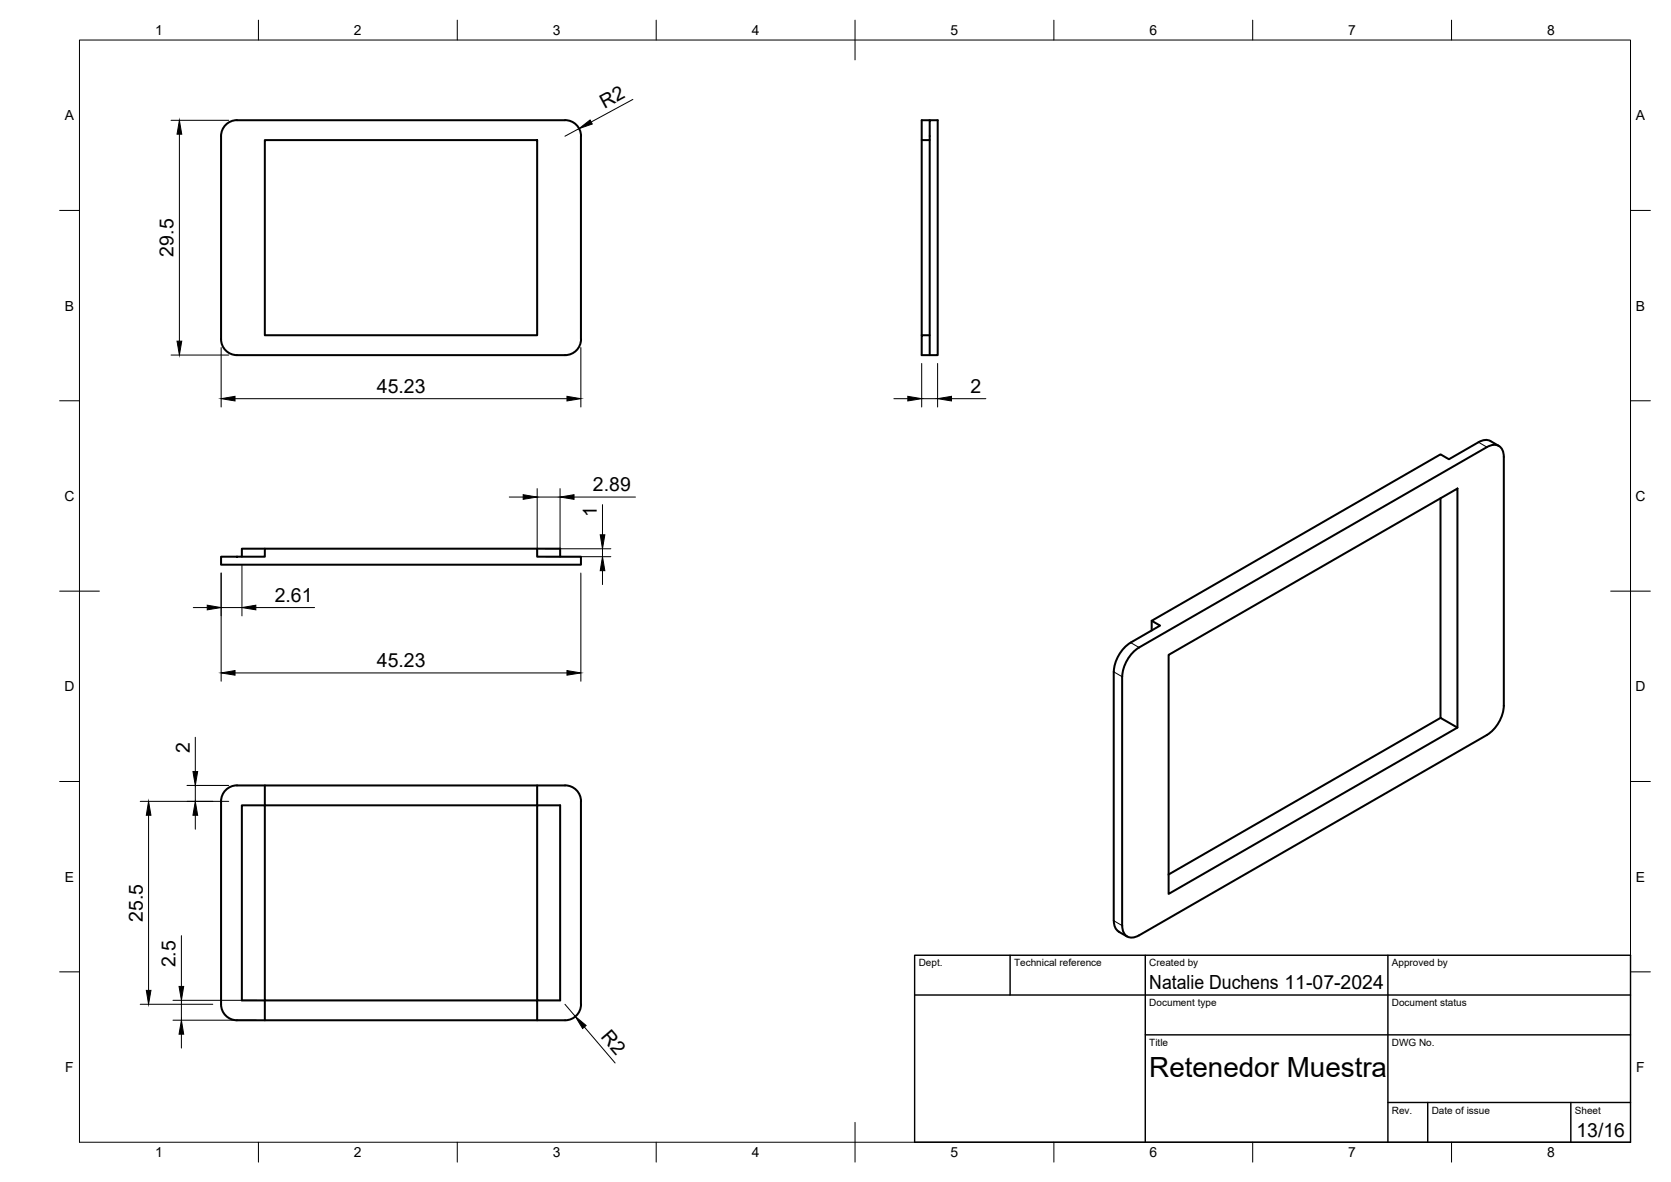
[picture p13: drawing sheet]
<svg xmlns="http://www.w3.org/2000/svg" width="420mm" height="297mm" viewBox="0 0 420 297" stroke-linecap="round" stroke-linejoin="round" font-family="sans-serif">
<defs><g id="words">
<text font-size="7" x="289" y="270.6">Retenedor Muestra</text>
<g font-size="4.9">
<text x="152" y="27.3" transform="rotate(-28 152 27.3)">R2</text>
<text x="43.6" y="64.5" transform="rotate(-90 43.6 64.5)">29.5</text>
<text x="94.8" y="98.7">45.23</text>
<text x="244" y="98.8">2</text>
<text x="149.1" y="123.5">2.89</text>
<text x="150.1" y="130" transform="rotate(-90 150.1 130)">1</text>
<text x="69.1" y="151.2">2.61</text>
<text x="94.8" y="167.6">45.23</text>
<text x="47.7" y="189.1" transform="rotate(-90 47.7 189.1)">2</text>
<text x="35.9" y="231.6" transform="rotate(-90 35.9 231.6)">25.5</text>
<text x="44.2" y="243.1" transform="rotate(-90 44.2 243.1)">2.5</text>
<text x="289" y="248.5">Natalie Duchens 11-07-2024</text>
<text x="150.9" y="260.6" transform="rotate(49 150.9 260.6)">R2</text>
<text x="396.4" y="285.7">13/16</text>
</g>
<g font-size="3.5">
<text x="39" y="8.8">1</text>
<text x="89" y="8.8">2</text>
<text x="139" y="8.8">3</text>
<text x="189" y="8.8">4</text>
<text x="239" y="8.8">5</text>
<text x="289" y="8.8">6</text>
<text x="339" y="8.8">7</text>
<text x="389" y="8.8">8</text>
<text x="16.3" y="30.2">A</text>
<text x="411.3" y="30.2">A</text>
<text x="16.3" y="78">B</text>
<text x="411.3" y="78">B</text>
<text x="16.2" y="125.9">C</text>
<text x="411.2" y="125.9">C</text>
<text x="16.2" y="173.7">D</text>
<text x="411.2" y="173.7">D</text>
<text x="16.3" y="221.6">E</text>
<text x="411.3" y="221.6">E</text>
<text x="16.4" y="269.4">F</text>
<text x="411.4" y="269.4">F</text>
<text x="39" y="290.8">1</text>
<text x="89" y="290.8">2</text>
<text x="139" y="290.8">3</text>
<text x="189" y="290.8">4</text>
<text x="239" y="290.8">5</text>
<text x="289" y="290.8">6</text>
<text x="339" y="290.8">7</text>
<text x="389" y="290.8">8</text>
</g>
<g font-size="2.5">
<text x="231" y="242.9">Dept.</text>
<text x="255" y="242.9">Technical reference</text>
<text x="289" y="242.9">Created by</text>
<text x="350" y="242.9">Approved by</text>
<text x="289" y="252.8">Document type</text>
<text x="350" y="252.8">Document status</text>
<text x="289" y="262.9">Title</text>
<text x="350" y="262.9">DWG No.</text>
<text x="350" y="279.9">Rev.</text>
<text x="360" y="279.9">Date of issue</text>
<text x="396" y="279.9">Sheet</text>
</g>
</g></defs>
<!-- layer: Visible -->
<g fill="none" stroke="#000" stroke-width=".51">
<path d="M59.6 30.2h82.5M59.6 30.2a4 4 0 0 0-4 4v51a4 4 0 0 0 4 4h82.5a4 4 0 0 0 4-4v-51a4 4 0 0 0-4-4M66.6 35.2h68.5v49.1h-68.5zM231.8 35.2v49.1M233.8 30.2h-2v5h2M233.8 84.3h-2v4.9h4v-59h-2v59M376.9 112.1l-2.1-1.3a2.99 2.99 0 0 0-3 .3l-7.5 4.3-2.1-1.2-72.6 41.8 2.1 1.2-7.4 4.3a9.4 9.4 0 0 0-4.2 7.3l-.1 62.6 .2 1.2a2.46 2.46 0 0 0 1.1 1.5M378.1 114.8a2.58 2.58 0 0 0-1.2-2.7 2.58 2.58 0 0 0-3 .3l-87.5 50.3M378.1 114.8v62.6M55.6 139.9h11v-2h68.5v2h11v2h-90.5zM66.6 137.9h-5.8v2M135.1 137.9h5.7v2"/>
<path d="M362.2 125.2v55.2l4.3 2.4M289.6 156v2.4M286.4 162.7a9.4 9.4 0 0 0-4.2 7.4v62.5a2.6 2.6 0 0 0 1.2 2.7 2.6 2.6 0 0 0 3-.3l87.5-50.3a9.4 9.4 0 0 0 4.2-7.4M293.8 164.6l72.7-41.8v60l-72.7 41.8zM56.8 198.5a3.9 3.9 0 0 1 2.8-1.1h82.5a4 4 0 0 1 4 4v51a4 4 0 0 1-4 4h-82.5a4 4 0 0 1-4-4v-51a4 4 0 0 1 1.2-2.9zM66.6 197.4v5h68.5v-5M362.2 180.4l-68.4 39.4M135.1 202.4h5.7v49h-5.7zM281.3 234.1l2.1 1.3M66.6 256.4v-5h-5.8v-49h5.8v49h68.5v5"/>
</g>
<!-- layer: Visible Narrow -->
<path d="M371.8 111.1l2.1 1.3M280 168.8l2.2 1.3M284.3 161.5l2.1 1.2M280 231.4l2.2 1.2" fill="none" stroke="#000" stroke-width=".25"/>
<!-- layer: BORDER -->
<g fill="none" stroke="#000" stroke-width=".25">
<path d="M20 10.1h390v276.9h-390zM65 5.1v5M115 5.1v5M165 5.1v5M215 5.1v10M265 5.1v5M315 5.1v5M365 5.1v5M15 52.9h5M410 52.9h5M15 100.7h5M410 100.7h5"/>
<path d="M15 148.6h10M405 148.6h10M15 196.4h5M410 196.4h5M15 244.2h5M410 244.2h5M65 287v5M115 287v5M165 287v5M215 282.1v9.9M265 287v5M315 287v5"/>
<path d="M365 287v5"/>
</g>
<!-- layer: TITLEBLOCK -->
<path d="M230 240.1h180v46.9h-180zM230 250h180M254 240.1v9.9M288 240.1v46.9M349 240.1v46.9M288 260.1h122M349 277.1h61M359 277.1v9.9M395 277.1v9.9" fill="none" stroke="#000" stroke-width=".36"/>
<!-- layer: FD_Dimensions -->
<g fill="none" stroke="#000" stroke-width=".25">
<path d="M43 30.2h14.5M45.1 33.7v52M145.6 32.3l-3.6 1.9M159.1 25l-10.4 5.7M43 89.2h14.5M55.6 87.3v15M146 87.3v15M231.8 91.3v11M235.8 91.3v11M59.1 100.2h83.5M224.7 100.2h3.6M231.8 100.2h4"/>
<path d="M239.2 100.2h8.7M128.1 124.9h3.5M135.1 122.8v15M135.1 124.9h5.7M137.2 139.9h16.4M137.2 137.9h16.4M140.8 122.8v15M144.3 124.9h15.5M151.5 126.8v7.6M151.5 137.9v2M48.6 152.7h3.5M55.6 144v27.2"/>
<path d="M55.6 152.7h5.2M60.8 142v12.8M64.3 152.7h14.8M146 144v27.2M151.5 143.4v3.5M59.1 169.1h83.5M47 197.4h10.5M49.1 185.3v8.6M49.1 197.4v4M35.3 201.4h22.2M37.4 204.9v44M49.1 204.9v3.5"/>
<path d="M45.6 235.1v12.8M35.3 252.4h18.2M43.5 256.4h21M43.5 251.4h21M45.6 251.4v5M45.6 259.9v3.5M142 252.4l2.7 3M146.9 258.1l7.8 9"/>
</g>
<g fill="#000" stroke="#000" stroke-width=".25">
<path d="M45.1 30.2l.6 3.5h-1.2zM145.6 32.3l2.8-2.2 .5 1.1zM44.5 85.7h1.2l-.6 3.5zM55.6 100.2l3.5-.6v1.2zM142.6 99.6l3.4 .6-3.4 .6zM228.3 99.6l3.5 .6-3.5 .6zM235.8 100.2l3.4-.6v1.2zM131.6 124.3l3.5 .6-3.5 .6zM140.8 124.9l3.5-.6v1.2zM150.9 134.4h1.2l-.6 3.5zM52.1 152.1l3.5 .6-3.5 .6zM60.8 152.7l3.5-.6v1.2z"/>
<path d="M151.5 139.9l.6 3.5h-1.2zM55.6 169.1l3.5-.6v1.2zM142.6 168.5l3.4 .6-3.4 .6zM48.5 193.9h1.2l-.6 3.5zM37.4 201.4l.6 3.5h-1.2zM49.1 201.4l.6 3.5h-1.2zM36.8 248.9h1.2l-.6 3.5zM45.6 256.4l.6 3.5h-1.2zM45 247.9h1.2l-.6 3.5zM144.7 255.4l2.7 2.3-.9 .8z"/>
</g>
<use href="#words"/>
</svg>
